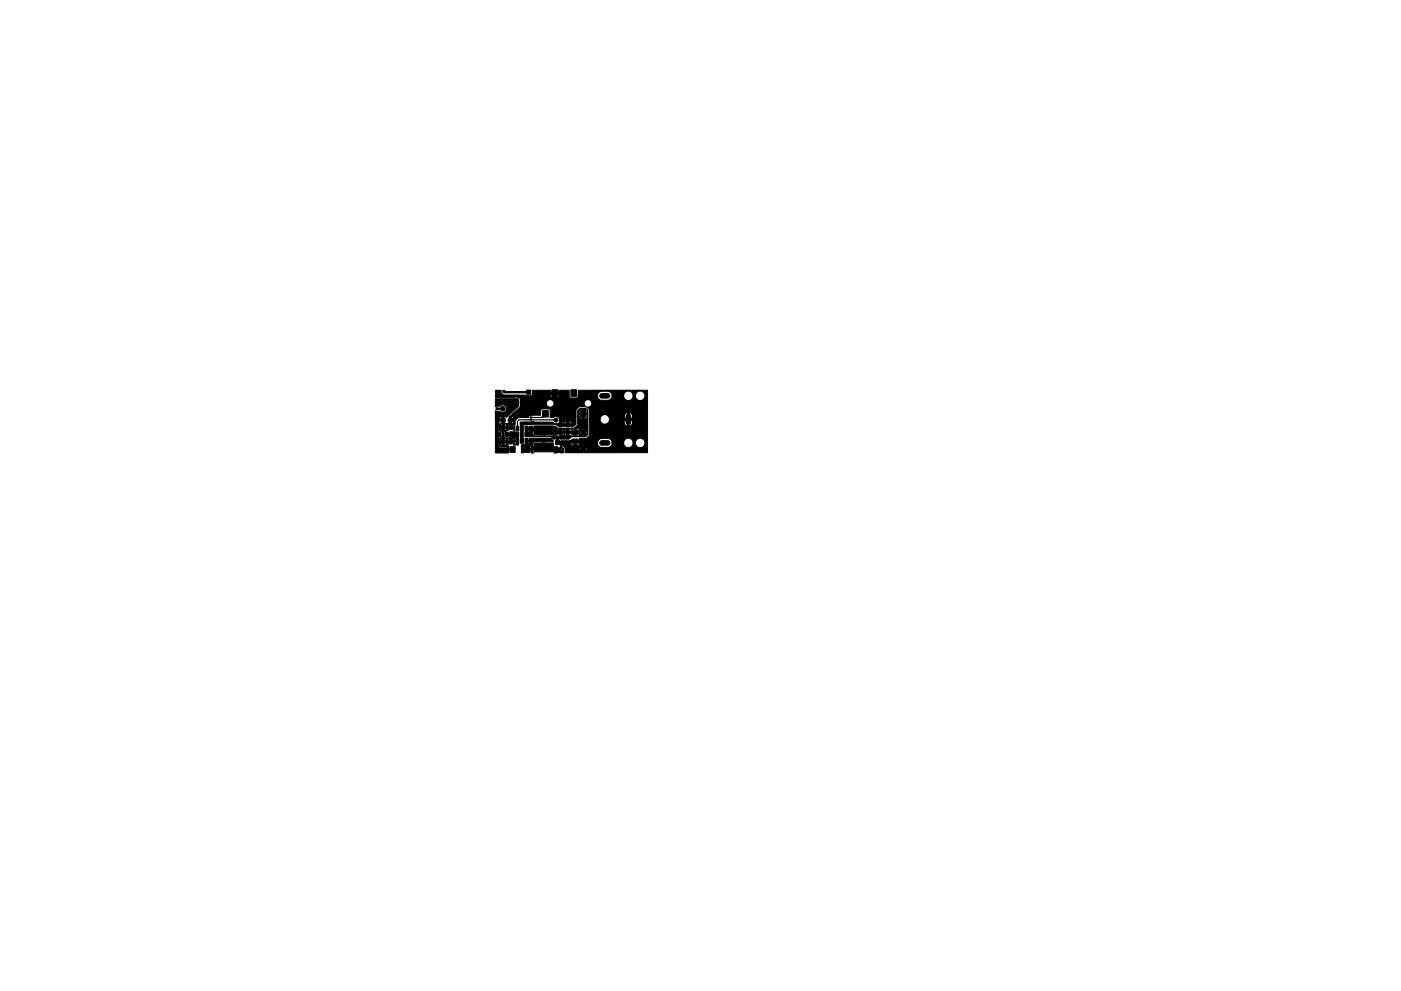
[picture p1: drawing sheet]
<svg xmlns="http://www.w3.org/2000/svg" width="297mm" height="210mm" viewBox="0 0 297 210" stroke-linecap="round" stroke-linejoin="round" font-family="sans-serif">
<g fill="#000" stroke="#000" stroke-width=".21">
<path d="M105.5 91.8h.6v.8h-.7zM106 89.8h1.4v1.7h-.4l-.2 .4 .1 .8 .5 .2v1.8h-1.4v-.5l.2 .2h.3v-.5h.3l.1 .6 .3-.1 .1-.2v-.3h-1.2l-.1 .3v-1l.1 .4h.4v-.5h.3v.5h.5v-.4l-.2-.2h-.9l-.2 .2v-.3l.3-.1 .1-.3v-.8l-.4-.2v-.4l.2 .3h.3v-.6h.3l.1 .6h.3l.1-.3v-.3h-1.2l-.1 .3v-.9l.1 .3h.4v-.5h.3v.5h.5v-.3l-.2-.3h-.9l-.2 .3zM106.3 90.3h.7v.8h-.7zM106.3 93.3h.7v.8h-.7zM106.3 88.7h.7v.9h-.7zM107.1 91.8h.7v.8h-.7zM108.1 94.8h1.1v1.2h-1.1zM107.8 88.7h.8v.9h-.8zM108 90.3h.7v.8h-.7zM108 93.3h.7v.8h-.7zM107.6 92h.4l.1-.4 1.8 .1v2.7h-1.1l.2-.3 .3 .2 .3-.1v-.5h-.4l-.1 .4-.2-.2h-1.2v.3l.1 .2h-.2v-1.2l.1 .4h.5v-.5h.3v.5h.4l.1-.4-.2-.2h.3l.1 .4h.4l-.1-.7-.4 .3h-1.2l-.3 .2v-.3h.3l.2-.2-.1-.4h-.4zM109.4 90.4h.6v1.1h-.6z"/>
<path d="M109.4 93h.6v1.1h-.6zM105 84.6h4.9v1.6l-2.6 2.4-.1-.2-.3 .1v.8l-1 .1-.2 .3v1.8h-.4l-.2 .2 .1 .3h.5v.4h-.5l-.1 .3 .2 .2h.4v2.1h1.9v-.3h.2v1.4h-2.8v-7.4h.9l.1 .2h.5v-.4l-.4-.1-.2 .3h-.9v-1.6l1 .2a.8 .8 0 0 0 1.2-.1 .8 .8 0 0 0-.1-1.1 .8 .8 0 0 0-1.1 .1l-1 .1zM110.4 93h.6v1.1h-.6zM111.2 94.8h1.1v1.2h-1.1zM111.3 90.4h.6v1.1h-.6zM111.3 93h.6v1.1h-.6zM111.6 82.8h.9v.9h-.9zM113.2 94h4.1v1.9h-4.1zM113.2 90.4h4.1v1.8h-4.1zM115 87.1h1.2v1.4h-1.2zM117 82.7h1.2v1.4h-1.2zM111.5 93.4h.6l.1-.4h4.6l.5 .5v.3h-1.8l-.1 1h2.8l-.1 .1 .4 .4 .4-.4-.1-.1h.3l.4 .3v.9l-.6 .1-.4-.4-.4 .4h-.7l.2-.6 .3 .4 .4-.4h.4l.4 .4 .1-.1v-.4l-.1-.3-.4 .4h-.4l-.4-.4-.3 .4-.1-.4h-4.5v.8l.1 .2h-.5l-.1-.6h-1.5v.6h-.5v-1.3h.4l.1 .4h.6v-.6h.3v.6h.7v-.5l-.2-.2h-1.3l-.2 .3h-.4v-.4l1-.2v-.5h.3v.6l.3-.1 .1-.2h.8v.8h2.1v-1h-1.9l-.2 .2h-.8l-.1-.3h-.7z"/>
<path d="M117.8 93.5h.8v.8h-.8zM118.5 89.8h.8v.7h-.8zM118.5 91.3h.8v.8h-.8zM120 89.8h.8v.7h-.8zM120 91.3h.8v.8h-.8zM121 82.7h1.2v1.4h-1.2zM121.3 93.2h1.2l.1 .2v.6l-.2 .2-1.1-.1-.1-.2zM121.3 91.3h1.2l.1 .2v.6l-.2 .2-1.1-.1-.1-.2zM123 87.1h1.2v1.4h-1.2zM111.4 90.8h.7l.1-.3h.8v.6h4.5l.1-.6h.2l.6 .5h3.1l1-.8v-1.7h.3l.2 .2 .4 .1 .1-.9h.3l.1 .9 .4-.1 .2-.2-.1-.6h-1.6v.6h-.3v-1.4h.3v.5h.7v-.7h.3v.7h.7v-.6l-.2-.2h-1.3l-.2 .3h-.3l.5-.4h1.2l.5 .4v5.1l-.5 .5h-3.1l-.5 .5h-3.2l-.6-.5 2 .1-.1-.4v-.5h.3l.1 .5h.3l.2-.2 .2 .2h.4v-.5h.3l.1 .5 .5 .1h.6l.1-.6h.3v.6h.6l.2-.2 .8 .2 .4-.2-.4-.4-.4 .4h-.4l-.1-.4h-3.1l-.1 .3-.1-.3h-1.3l-.1 .3-.5 .5h-6.3v-.5h1.7l.2 .3h1.9v-1.1h.3l.1 1.1h1.9l.2-.2v-.6h5.3l.2 .4 .4-.4h.4l.4 .4 .2-.4-.2-.4-.4 .4h-.4l-.4-.4-.2 .4h-5.3l-.1-.3h-4.5v.8h-1.7l.2-1.1h.3v.5l.1 .1 .2-.1 .1-.3h5.9l.1 .3h.5v-.5h.3v.5h.5l.1-.3 .1 .3h.5v-.5h.3v.5h1.3v-.5h.3v.5h.7l.1-.5h.4l.4 .4 .4-.4-.4-.2-.4 .2-3.4-.1-.3 .3-.2-.3h-1l-.3 .3h-5.9l-.1-.2h-.7zM105.1 82.8h1.2v.6l.6 .4h4.4l.3 .2h.9l.4-.3v-.9h3.9v.4h1.6l.1-.4h2.2v1.4l.3 .2h1.3l.2-.1 .1-.3h4.1l.1 .5 .5 .4h1.6a.95 .95 0 0 0 .9-1h2.4v.2a1 1 0 0 0 1.1 .9 1 1 0 0 0 .9-1.1h.5v.2a1 1 0 0 0 1.6 .7 1 1 0 0 0 0-1.7 1 1 0 0 0-1.6 .8h-.5v-.2a1 1 0 0 0-1.1-.7 1 1 0 0 0-.9 .9h-2.4l-.2-.5-.4-.3-1.6-.1a.95 .95 0 0 0-.9 1h-4.1v-1.2h14.7v13.2l-17.5 .1v-.2h3.6l.5 .1 .1-.1-.3-.4-.3 .4h-3.6v-.6h3.1l.2 .3 .3-.4h.6l.3 .4 .1-.5-.1-.2-.3 .3h-.6l-.3-.3-.2 .4h-3.1v-.3l-.3-.4h3.9l.3 .4 .3-.4-.3-.1-.3 .1h-4.6l.1-.4h2l.2 .2h.6v-.5h.4l.1 .5h.6l.1-.4h3.8l.1 .5 .5 .4h1.6a.95 .95 0 0 0 .9-1h2.4v.2a1 1 0 0 0 1.1 .9 1 1 0 0 0 .9-1.1h.5v.2a1 1 0 0 0 1.6 .7 1 1 0 0 0 0-1.7 1 1 0 0 0-1.6 .8h-.5v-.2a1 1 0 0 0-1.1-.7 1 1 0 0 0-.9 .9h-2.4l-.2-.5-.4-.3-1.6-.1a.95 .95 0 0 0-.9 1l-5.7-.1-.1 .3h-2l-.9-.1v-.4h.8l.1-.2h3.9l.1-.5h1.5l.6-.7v-3.4h2.2v.2a1 1 0 0 0 1 .9 1 1 0 0 0 1-.8h3.2v.7l.5 .5h.1v-1.2h.4v1.2h.2l.4-.5 .1-.7h-4.9v-.5l-.4-.5h3.6v.6h.6v-1.2h.4v1.2h.7l-.1-.8a.94 .94 0 0 0-1.6 .2l-3.7-.1a1 1 0 0 0-1.5 .8h-2.2v-1.9l-.6-.6h.2a.8 .8 0 0 0 .8-1 .8 .8 0 0 0-1.3-.4 .8 .8 0 0 0 .2 1.3h-1.5l-.7 .7v3l-.7 .6h-.3v-.2h-1.4l-.1 .2-.1-.2h-1.3l-.2-.3-.7-.1-6.2 .1-.2 .3v3.3h-.5l.1-.9h-.2v-3.3h6.9a.74 .74 0 0 0 .9 .3l.6 .2v-.5h.4v.5h.4l.1-.3 .1 .3h.5v-.5h.4v.5l.5-.1-.2-.5h-1l-.2 .3-.3-.3-.7 .1-.3-.9a.79 .79 0 0 0-1 0h-.8v-1.8h-1.9l-.1 1.3h-2.1l-.3 .2-.1 .3-2.3 .1-.6 .6-.1 2.1h-.3l.2-.2-.1-.3h-1.2v.3l.1 .2h-.2v-1.2l.1 .3h.4v-.5h.4v.5l.5-.1v-.3l-.2-.2h-.9l-.3 .3v-.4h.4v-.5h.4l.1 .6 .4-.2-.1-.4h-.8v-.8h.4v.4h.4l.1-.4-1-.1 2.4-2v-.9h5.5a.8 .8 0 0 0 1.1 .8 .8 .8 0 0 0 .3-1.3 .8 .8 0 0 0-1.3 .4l-.1 .1h-5.5l-.1-1.1-.7-.2-.4 .2h-4v-.3h11.7l.1 .2 .5 .1v-.8h.4v.7l.4 .1 .3-.2v-.5l-1.7-.1v.5h-11.7z"/>
<circle cx="105.4" cy="86.7" r=".25"/>
<circle cx="106.6" cy="86.7" r=".5"/>
<circle cx="106.8" cy="83.1" r=".25"/>
<circle cx="109.5" cy="84.8" r=".25"/>
<circle cx="112.6" cy="88.6" r=".15"/>
<circle cx="112.6" cy="88.1" r=".15"/>
<circle cx="112.6" cy="89.1" r=".15"/>
<circle cx="112.8" cy="87.2" r=".25"/>
<circle cx="113.1" cy="89.6" r=".15"/>
<circle cx="113.4" cy="87.2" r=".25"/>
<circle cx="117.9" cy="89.1" r=".4"/>
<circle cx="118.2" cy="92.9" r=".42"/>
<circle cx="118.5" cy="95.5" r=".5"/>
<circle cx="123.7" cy="91.7" r=".5"/>
<circle cx="123.7" cy="95.2" r=".5"/>
</g>
<path d="M127.6 84h1.2M127.6 94h1.2M133.2 88.4v1.2" fill="none" stroke="#000" stroke-width="1.2"/>
<g fill="none" stroke="#000" stroke-width=".5">
<path d="M105.4 89.5v2.4M105.4 86.7h1.2M105.7 92.2h.1l-.4 .4v2.3l.4 .3h2.4M106.6 86.7h.1M106.7 88.8v.3M106.8 83.1l.2 .1h5.1M108.2 89.1l.1 .2M109.5 84.8v1.2M109.7 93.5h-1.2l-.2 .2M111.6 90.9h3.1l.7 .8h2.7M111.6 93.5l-.1 1.7h3.5l.3-.3M112.9 89.7h-1.7l-.5 .5v3.3"/>
<path d="M114.9 94.7l.2-.2 .9 1M115.1 90.9l.5 .5M117.6 83.4h-1.1l-3.9 4v.6h-3.2M121.6 91.7l.1 .1M121.9 93.7h.2M123.6 91.6v.2"/>
</g>
<path d="M106.7 90.7v3M107.4 92.2h.7l.2 .3M108.3 92.5v1.2M108.3 92.5h.1M109.7 93.2v.3M112.6 88.6h.1M114.8 90.9h1.1M115.6 87.8l-.7 .8h-2.3M117.7 89.1h-7.6l-.4 .3v1.5M119.2 94v.2l.4 .4" fill="none" stroke="#000" stroke-width=".25"/>
<path d="M118.9 91.7v.9l.3 .4M120.4 91.7v1.1l-.2 .2h.4l.4-.4" fill="none" stroke="#000" stroke-width=".4"/>
</svg>
